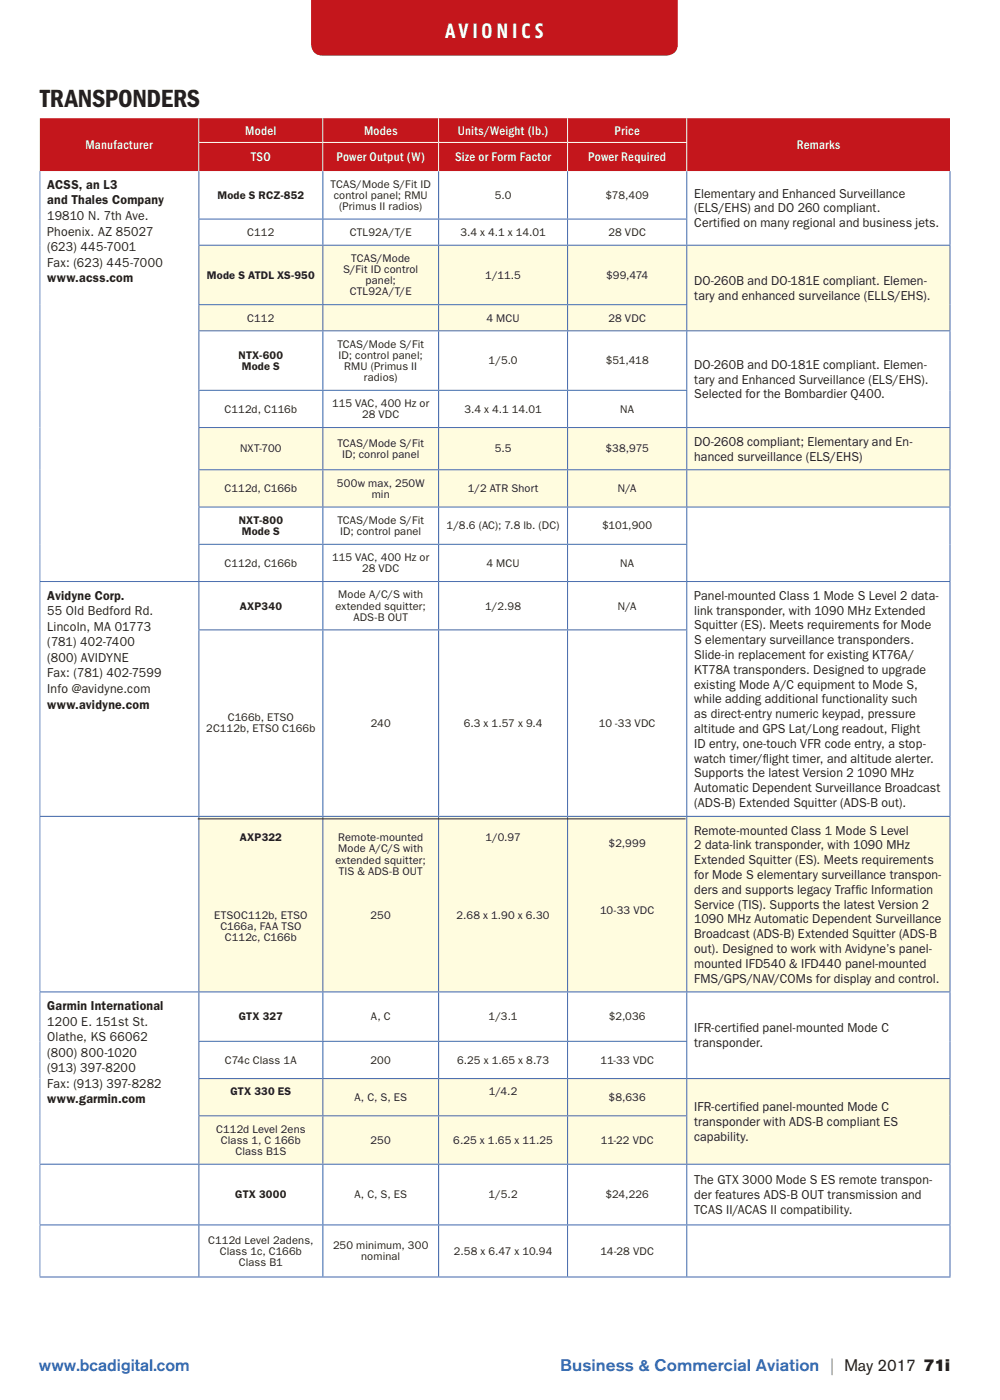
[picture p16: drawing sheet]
<svg xmlns="http://www.w3.org/2000/svg" width="190mm" height="267mm" viewBox="0 0 190 267" stroke-linecap="round" stroke-linejoin="round" font-family="sans-serif">
<defs><g id="words">
<text font-size="4.9" fill="#231f20" x="7.6" y="20.4">TRANSPONDERS</text>
<text font-size="4.2" fill="#fff" x="84.8" y="7.1">AVIONICS</text>
<g font-size="3.2" fill="#1c75bc">
<text x="7.4" y="261.2">www.bcadigital.com</text>
<text x="106.7" y="261.2">Business &amp; Commercial Aviation | May 2017</text>
</g>
<text font-size="3.2" fill="#231f20" x="176" y="261.2">71i</text>
<g font-size="2.5" fill="#fff">
<text x="16.3" y="28.4">Manufacturer</text>
<text x="46.7" y="25.7">Model</text>
<text x="69.3" y="25.7">Modes</text>
<text x="87.2" y="25.7">Units/Weight (lb.)</text>
<text x="117.1" y="25.7">Price</text>
<text x="151.8" y="28.4">Remarks</text>
<text x="47.8" y="30.7">TSO</text>
<text x="64.1" y="30.7">Power Output (W)</text>
<text x="86.7" y="30.7">Size or Form Factor</text>
<text x="112" y="30.7">Power Required</text>
</g>
<g font-size="2.5" fill="#231f20">
<text x="9" y="36">ACSS, an L3</text>
<text x="9" y="38.9">and Thales Company</text>
<text x="9" y="41.9">19810 N. 7th Ave.</text>
<text x="132.2" y="37.6">Elementary and Enhanced Surveillance</text>
<text x="132.2" y="40.5">(ELS/EHS) and DO 260 compliant.</text>
<text x="9" y="44.9">Phoenix. AZ 85027</text>
<text x="9" y="47.8">(623) 445-7001</text>
<text x="132.2" y="43.3">Certif</text>
<text x="137.2" y="43.3">ied on many regional and business jets.</text>
<text x="9" y="50.8">Fax: (623) 445-7000</text>
<text x="9" y="53.8">www.acss.com</text>
<text x="132.2" y="54.3">DO-260B and DO-181E compliant. Elemen-</text>
<text x="132.2" y="57.1">tary and enhanced surveilance (ELLS/EHS).</text>
<text x="132.2" y="70.3">DO-260B and DO-181E compliant. Elemen-</text>
<text x="132.2" y="73.1">tary and Enhanced Surveillance (ELS/EHS).</text>
<text x="132.2" y="75.9">Selected for the Bombardier Q400.</text>
<text x="132.2" y="84.9">DO-2608 compliant; Elementary and En-</text>
<text x="132.2" y="87.7">hanced surveillance (ELS/EHS)</text>
<text x="9" y="114.2">Avidyne Corp.</text>
<text x="9" y="117.2">55 Old Bedford Rd.</text>
<text x="132.2" y="114.2">Panel-mounted Class 1 Mode S Level 2 data-</text>
<text x="132.2" y="117.1">link transponder, with 1090 MHz Extended</text>
<text x="132.2" y="119.9">Squitter (ES). Meets requirements for Mode</text>
<text x="9" y="120.2">Lincoln, MA 01773</text>
<text x="9" y="123.1">(781) 402-7400</text>
<text x="132.2" y="122.7">S elementary surveillance transponders.</text>
<text x="132.2" y="125.5">Slide-in replacement for existing KT76A/</text>
<text x="9" y="126.1">(800) AVIDYNE</text>
<text x="9" y="129.1">Fax: (781) 402-7599</text>
<text x="132.2" y="128.4">KT78A transponders. Designed to upgrade</text>
<text x="132.2" y="131.2">existing Mode A/C equipment to Mode S,</text>
<text x="9" y="132">Info @avidyne.com</text>
<text x="9" y="135">www.avidyne.com</text>
<text x="132.2" y="134">while adding additional functionality such</text>
<text x="132.2" y="136.8">as direct-entry numeric keypad, pressure</text>
<text x="132.2" y="139.6">altitude and GPS Lat/Long readout, Flight</text>
<text x="132.2" y="142.5">ID entry, one-touch VFR code entry, a stop-</text>
<text x="132.2" y="145.3">watch timer/f</text>
<text x="132.2" y="148.1">Supports the latest Version 2 1090 MHz</text>
<text x="145.3" y="145.3">light timer, and altitude alerter.</text>
<text x="132.2" y="150.9">Automatic Dependent Surveillance Broadcast</text>
<text x="132.2" y="153.8">(ADS-B) Extended Squitter (ADS-B out).</text>
<text x="132.2" y="159">Remote-mounted Class 1 Mode S Level</text>
<text x="132.2" y="161.8">2 data-link transponder, with 1090 MHz</text>
<text x="132.2" y="164.6">Extended Squitter (ES). Meets requirements</text>
<text x="132.2" y="167.4">for Mode S elementary surveillance transpon-</text>
<text x="132.2" y="170.3">ders and supports legacy Traff</text>
<text x="132.2" y="173.1">Service (TIS). Supports the latest Version 2</text>
<text x="163" y="170.3">ic Information</text>
<text x="132.2" y="175.9">1090 MHz Automatic Dependent Surveillance</text>
<text x="132.2" y="178.7">Broadcast (ADS-B) Extended Squitter (ADS-B</text>
<text x="132.2" y="181.6">out). Designed to work with Avidyne’s panel-</text>
<text x="132.2" y="184.4">mounted IFD540 &amp; IFD440 panel-mounted</text>
<text x="132.2" y="187.2">FMS/GPS/NAV/COMs for display and control.</text>
<text x="9" y="192.4">Garmin International</text>
<text x="9" y="195.4">1200 E. 151st St.</text>
<text x="132.2" y="196.7">IFR-certif</text>
<text x="140.9" y="196.7">ied panel-mounted Mode C</text>
<text x="9" y="198.3">Olathe, KS 66062</text>
<text x="9" y="201.3">(800) 800-1020</text>
<text x="132.2" y="199.5">transponder.</text>
<text x="9" y="204.3">(913) 397-8200</text>
<text x="9" y="207.2">Fax: (913) 397-8282</text>
<text x="9" y="210.2">www.garmin.com</text>
<text x="132.2" y="211.7">IFR-certif</text>
<text x="132.2" y="214.5">transponder with ADS-B compliant ES</text>
<text x="140.9" y="211.7">ied panel-mounted Mode C</text>
<text x="132.2" y="217.3">capability.</text>
<text x="132.2" y="225.6">The GTX 3000 Mode S ES remote transpon-</text>
<text x="132.2" y="228.4">der features ADS-B OUT transmission and</text>
<text x="132.2" y="231.2">TCAS II/ACAS II compatibility.</text>
</g>
<g font-size="2.1" fill="#231f20">
<text x="63" y="35.7">TCAS/Mode S/Fit ID</text>
<text x="41.4" y="37.9">Mode S RCZ-852</text>
<text x="63.6" y="37.9">control panel; RMU</text>
<text x="64.6" y="40">(Primus II radios)</text>
<text x="94.3" y="37.9">5.0</text>
<text x="115.3" y="37.9">$78,409</text>
<text x="47.1" y="44.9">C112</text>
<text x="66.6" y="44.9">CTL92A/T/E</text>
<text x="87.7" y="44.9">3.4 x 4.1 x 14.01</text>
<text x="115.9" y="44.9">28 VDC</text>
<text x="39.4" y="53.1">Mode S ATDL XS-950</text>
<text x="65.4" y="52">S/Fit ID control</text>
<text x="66.9" y="49.9">TCAS/Mode</text>
<text x="92.4" y="53.1">1/11.5</text>
<text x="115.5" y="53.1">$99,474</text>
<text x="66.6" y="56.3">CTL92A/T/E</text>
<text x="69.6" y="54.2">panel;</text>
<text x="47.1" y="61.3">C112</text>
<text x="92.7" y="61.3">4 MCU</text>
<text x="115.9" y="61.3">28 VDC</text>
<text x="45.5" y="68.4">NTX-600</text>
<text x="46.1" y="70.5">Mode S</text>
<text x="64.3" y="66.2">TCAS/Mode S/Fit</text>
<text x="64.5" y="68.4">ID; control panel;</text>
<text x="65.6" y="70.5">RMU (Primus II</text>
<text x="93.1" y="69.4">1/5.0</text>
<text x="115.4" y="69.4">$51,418</text>
<text x="63.3" y="77.6">115 VAC, 400 Hz or</text>
<text x="69.3" y="72.6">radios)</text>
<text x="42.8" y="78.6">C112d, C116b</text>
<text x="69" y="79.7">28 VDC</text>
<text x="88.5" y="78.6">3.4 x 4.1 14.01</text>
<text x="118.2" y="78.6">NA</text>
<text x="45.7" y="86.2">NXT-700</text>
<text x="64.3" y="85.1">TCAS/Mode S/Fit</text>
<text x="65.2" y="87.3">ID; conrol panel</text>
<text x="94.2" y="86.2">5.5</text>
<text x="115.3" y="86.2">$38,975</text>
<text x="42.8" y="93.8">C112d, C166b</text>
<text x="64.2" y="92.7">500w max, 250W</text>
<text x="70.8" y="94.8">min</text>
<text x="89.1" y="93.8">1/2 ATR Short</text>
<text x="117.7" y="93.8">N/A</text>
<text x="45.5" y="99.8">NXT-800</text>
<text x="46.1" y="101.9">Mode S</text>
<text x="64.3" y="99.8">TCAS/Mode S/Fit</text>
<text x="64.8" y="101.9">ID; control panel</text>
<text x="85.1" y="100.9">1/8.6 (AC); 7.8 lb. (DC)</text>
<text x="114.7" y="100.9">$101,900</text>
<text x="42.8" y="108">C112d, C166b</text>
<text x="63.3" y="106.9">115 VAC, 400 Hz or</text>
<text x="92.7" y="108">4 MCU</text>
<text x="118.2" y="108">NA</text>
<text x="64.4" y="114">Mode A/C/S with</text>
<text x="69" y="109">28 VDC</text>
<text x="45.7" y="116.1">AXP340</text>
<text x="63.9" y="116.1">extended squitter;</text>
<text x="67.3" y="118.2">ADS-B OUT</text>
<text x="92.4" y="116.1">1/2.98</text>
<text x="117.7" y="116.1">N/A</text>
<text x="43.4" y="137.4">C166b, ETSO</text>
<text x="39.3" y="139.5">2C112b, ETSO C166b</text>
<text x="70.6" y="138.5">240</text>
<text x="88.3" y="138.5">6.3 x 1.57 x 9.4</text>
<text x="114.1" y="138.5">10 -33 VDC</text>
<text x="45.7" y="160.3">AXP322</text>
<text x="64.4" y="160.3">Remote-mounted</text>
<text x="92.5" y="160.3">1/0.97</text>
<text x="115.9" y="161.3">$2,999</text>
<text x="63.9" y="164.5">extended squitter;</text>
<text x="64.4" y="162.4">Mode A/C/S with</text>
<text x="64.5" y="166.6">TIS &amp; ADS-B OUT</text>
<text x="40.8" y="175.1">ETSOC112b, ETSO</text>
<text x="42" y="177.2">C166a, FAA TSO</text>
<text x="42.8" y="179.3">C112c, C166b</text>
<text x="70.6" y="175.1">250</text>
<text x="87" y="175.1">2.68 x 1.90 x 6.30</text>
<text x="114.3" y="174">10-33 VDC</text>
<text x="45.5" y="194.4">GTX 327</text>
<text x="70.6" y="194.4">A, C</text>
<text x="93.1" y="194.4">1/3.1</text>
<text x="116" y="194.4">$2,036</text>
<text x="42.9" y="202.6">C74c Class 1A</text>
<text x="70.6" y="202.6">200</text>
<text x="87.1" y="202.6">6.25 x 1.65 x 8.73</text>
<text x="114.4" y="202.6">11-33 VDC</text>
<text x="43.9" y="208.7">GTX 330 ES</text>
<text x="67.5" y="209.7">A, C, S, ES</text>
<text x="93.1" y="208.7">1/4.2</text>
<text x="115.9" y="209.7">$8,636</text>
<text x="41.2" y="215.8">C112d Level 2ens</text>
<text x="42.1" y="217.9">Class 1, C 166b</text>
<text x="44.8" y="220">Class B1S</text>
<text x="70.6" y="217.9">250</text>
<text x="86.4" y="217.9">6.25 x 1.65 x 11.25</text>
<text x="114.4" y="217.9">11-22 VDC</text>
<text x="44.8" y="228.3">GTX 3000</text>
<text x="67.5" y="228.3">A, C, S, ES</text>
<text x="93" y="228.3">1/5.2</text>
<text x="115.3" y="228.3">$24,226</text>
<text x="39.7" y="236.9">C112d Level 2adens,</text>
<text x="41.9" y="239">Class 1c, C166b</text>
<text x="63.4" y="238">250 minimum, 300</text>
<text x="86.4" y="239">2.58 x 6.47 x 10.94</text>
<text x="114.4" y="239">14-28 VDC</text>
<text x="45.5" y="241.2">Class B1</text>
<text x="68.8" y="240.1">nominal</text>
</g>
</g></defs>
<g fill="#c4161c">
<path d="M59.3 -.1h69.8v8.6a2.04 2.04 0 0 1-2.1 2.1h-65.6a2.04 2.04 0 0 1-2.1-2.1z"/>
<path d="M7.6 22.5h30.3v10.1h-30.3zM37.9 22.5h23.6v4.6h-23.6zM61.5 22.5h22.1v4.6h-22.1zM83.6 22.5h24.5v4.6h-24.5zM108.1 22.5h22.7v4.6h-22.7zM130.8 22.5h50.2v10.1h-50.2zM37.9 27.1h23.6v5.5h-23.6zM61.5 27.1h22.1v5.5h-22.1zM83.6 27.1h24.5v5.5h-24.5zM108.1 27.1h22.7v5.5h-22.7z"/>
</g>
<g fill="#fff">
<path d="M7.6 32.6h30.3v78.2h-30.3zM37.9 96.6h23.6v7.1h-23.6zM61.5 96.6h22.1v7.1h-22.1zM83.6 96.6h24.5v7.1h-24.5zM108.1 96.6h22.7v7.1h-22.7zM130.8 96.6h50.2v14.2h-50.2zM37.9 103.7h23.6v7.1h-23.6zM61.5 103.7h22.1v7.1h-22.1zM83.6 103.7h24.5v7.1h-24.5zM108.1 103.7h22.7v7.1h-22.7zM7.6 110.8h30.3v44.7h-30.3zM130.8 110.8h50.2v44.7h-50.2zM7.6 155.5h30.3v33.5h-30.3zM7.6 189h30.3v32.8h-30.3zM37.9 189h23.6v9.4h-23.6zM61.5 189h22.1v9.4h-22.1zM83.6 189h24.5v9.4h-24.5zM108.1 189h22.7v9.4h-22.7zM130.8 189h50.2v16.5h-50.2zM37.9 198.4h23.6v7.1h-23.6zM61.5 198.4h22.1v7.1h-22.1zM83.6 198.4h24.5v7.1h-24.5zM108.1 198.4h22.7v7.1h-22.7zM7.6 221.8h30.3v11.6h-30.3zM37.9 221.8h23.6v11.6h-23.6zM61.5 221.8h22.1v11.6h-22.1zM83.6 221.8h24.5v11.6h-24.5zM108.1 221.8h22.7v11.6h-22.7zM130.8 221.8h50.2v11.6h-50.2zM7.6 233.4h30.3v9.9h-30.3zM37.9 233.4h23.6v9.9h-23.6zM61.5 233.4h22.1v9.9h-22.1zM83.6 233.4h24.5v9.9h-24.5zM108.1 233.4h22.7v9.9h-22.7zM130.8 233.4h50.2v9.9h-50.2z"/>
<path d="M37.9 32.6h23.6v9.1h-23.6zM61.5 32.6h22.1v9.1h-22.1zM83.6 32.6h24.5v9.1h-24.5zM108.1 32.6h22.7v9.1h-22.7zM130.8 32.6h50.2v14.1h-50.2zM37.9 63h23.6v11.4h-23.6zM61.5 63h22.1v11.4h-22.1zM83.6 63h24.5v11.4h-24.5zM108.1 63h22.7v11.4h-22.7zM130.8 63h50.2v18.4h-50.2zM37.9 110.8h23.6v9.2h-23.6zM61.5 110.8h22.1v9.2h-22.1zM83.6 110.8h24.5v9.2h-24.5zM108.1 110.8h22.7v9.2h-22.7z"/>
<path d="M37.9 41.7h23.6v5h-23.6zM61.5 41.7h22.1v5h-22.1zM83.6 41.7h24.5v5h-24.5zM108.1 41.7h22.7v5h-22.7zM37.9 74.4h23.6v7h-23.6zM61.5 74.4h22.1v7h-22.1zM83.6 74.4h24.5v7h-24.5zM108.1 74.4h22.7v7h-22.7zM37.9 120h23.6v35.5h-23.6zM61.5 120h22.1v35.5h-22.1zM83.6 120h24.5v35.5h-24.5zM108.1 120h22.7v35.5h-22.7z"/>
</g>
<g fill="#fffcdf">
<path d="M37.9 46.7h23.6v11.3h-23.6zM61.5 46.7h22.1v11.3h-22.1zM83.6 46.7h24.5v11.3h-24.5zM108.1 46.7h22.7v11.3h-22.7zM130.8 46.7h50.2v16.3h-50.2zM37.9 58h23.6v5h-23.6zM61.5 58h22.1v5h-22.1zM83.6 58h24.5v5h-24.5zM108.1 58h22.7v5h-22.7zM37.9 89.5h23.6v7.1h-23.6zM61.5 89.5h22.1v7.1h-22.1zM83.6 89.5h24.5v7.1h-24.5zM108.1 89.5h22.7v7.1h-22.7zM130.8 89.5h50.2v7.1h-50.2zM130.8 155.5h50.2v33.5h-50.2zM37.9 205.5h23.6v7.1h-23.6zM61.5 205.5h22.1v7.1h-22.1zM83.6 205.5h24.5v7.1h-24.5zM108.1 205.5h22.7v7.1h-22.7zM130.8 205.5h50.2v16.3h-50.2zM37.9 212.6h23.6v9.2h-23.6zM61.5 212.6h22.1v9.2h-22.1zM83.6 212.6h24.5v9.2h-24.5zM108.1 212.6h22.7v9.2h-22.7z"/>
<path d="M37.9 81.4h23.6v8.1h-23.6zM61.5 81.4h22.1v8.1h-22.1zM83.6 81.4h24.5v8.1h-24.5zM108.1 81.4h22.7v8.1h-22.7zM130.8 81.4h50.2v8.1h-50.2zM37.9 155.5h23.6v33.5h-23.6zM61.5 155.5h22.1v33.5h-22.1zM83.6 155.5h24.5v33.5h-24.5zM108.1 155.5h22.7v33.5h-22.7z"/>
</g>
<g fill="none" stroke="#3f65ab" stroke-width=".19">
<path d="M7.6 32.6v78.1M37.9 32.6v9M61.5 32.6v9M83.6 32.6v9M108.1 32.6v9M130.8 32.6v9M181 32.6v14M37.8 41.7h93.1M37.8 46.7h143.3M37.8 58h93.1M37.9 41.8v4.8M37.9 46.8v11.2"/>
<path d="M37.9 58.1v4.8M61.5 41.8v4.8M61.5 46.8v11.2M61.5 58.1v4.8M83.6 41.8v4.8M83.6 46.8v11.2M83.6 58.1v4.8M108.1 41.8v4.8M108.1 46.8v11.2M108.1 58.1v4.8M130.8 41.8v4.8M130.8 46.8v11.2"/>
<path d="M130.8 58.1v4.8M181 46.8v16.1M37.8 74.4h93.1M37.8 63h143.3M37.9 63.1v11.2M37.9 74.4v7M61.5 63.1v11.2M61.5 74.4v7M83.6 63.1v11.2M83.6 74.4v7M108.1 63.1v11.2M108.1 74.4v7"/>
<path d="M130.8 63.1v11.2M130.8 74.4v7M181 63.1v18.3M37.8 81.4h143.3M37.8 89.5h143.3M37.8 96.6h143.3M37.9 81.5v7.9M37.9 89.6v6.9M37.9 96.7v6.9M61.5 81.5v7.9M61.5 89.6v6.9M61.5 96.7v6.9"/>
<path d="M83.6 81.5v7.9M83.6 89.6v6.9M83.6 96.7v6.9M108.1 81.5v7.9M108.1 89.6v6.9M108.1 96.7v6.9M130.8 81.5v7.9M130.8 89.6v6.9M130.8 96.7v6.9M181 81.5v7.9M181 89.6v6.9M181 96.7v14"/>
<path d="M7.5 110.8h173.6M7.6 110.9v44.5M37.8 103.7h93.1M37.8 120h93.1M37.9 103.8v6.9M37.9 110.9v9M61.5 103.8v6.9M61.5 110.9v9M83.6 103.8v6.9M83.6 110.9v9M108.1 103.8v6.9M108.1 110.9v9"/>
<path d="M130.8 103.8v6.9M130.8 110.9v9M181 110.9v44.5M37.9 120.1v35.3M61.5 120.1v35.3M83.6 120.1v35.3M108.1 120.1v35.3M130.8 120.1v35.3M7.5 155.5h173.6M7.6 155.6v33.3M37.9 155.6v33.3M61.5 155.6v33.3"/>
<path d="M83.6 155.6v33.3M108.1 155.6v33.3M130.8 155.6v33.3M181 155.6v33.3M7.5 189h173.6M7.6 189v32.7M37.8 198.4h93.1M37.9 189v9.3M37.9 198.5v6.9M61.5 189v9.3M61.5 198.5v6.9M83.6 189v9.3"/>
<path d="M83.6 198.5v6.9M108.1 189v9.3M108.1 198.5v6.9M130.8 189v9.3M130.8 198.5v6.9M181 189v16.4M37.8 205.5h143.3M37.8 212.6h93.1M37.9 205.6v6.9M37.9 212.7v9M61.5 205.6v6.9M61.5 212.7v9"/>
<path d="M83.6 205.6v6.9M83.6 212.7v9M108.1 205.6v6.9M108.1 212.7v9M130.8 205.6v6.9M130.8 212.7v9M181 205.6v16.1M7.5 221.8h173.6M7.5 233.4h173.6M7.6 221.9v11.4M7.6 233.4v9.8M37.9 221.9v11.4"/>
<path d="M37.9 233.4v9.8M61.5 221.9v11.4M61.5 233.4v9.8M83.6 221.9v11.4M83.6 233.4v9.8M108.1 221.9v11.4M108.1 233.4v9.8M130.8 221.9v11.4M130.8 233.4v9.8M181 221.9v11.4M181 233.4v9.8M7.5 243.3h173.6"/>
</g>
<path d="M7.4 16.9h175v236.3h-175zM37.8 27.1h93.1M37.9 22.5v4.5M37.9 27.2v5.4M61.5 22.5v4.5M61.5 27.2v5.4M83.6 22.5v4.5M83.6 27.2v5.4M108.1 22.5v4.5M108.1 27.2v5.4M130.8 22.5v4.5M130.8 27.2v5.4" fill="none" stroke="#fff" stroke-width=".19"/>
<path d="M37.7 156h92.9" fill="none" stroke="#231f20" stroke-width=".19"/>
<use href="#words"/>
</svg>
